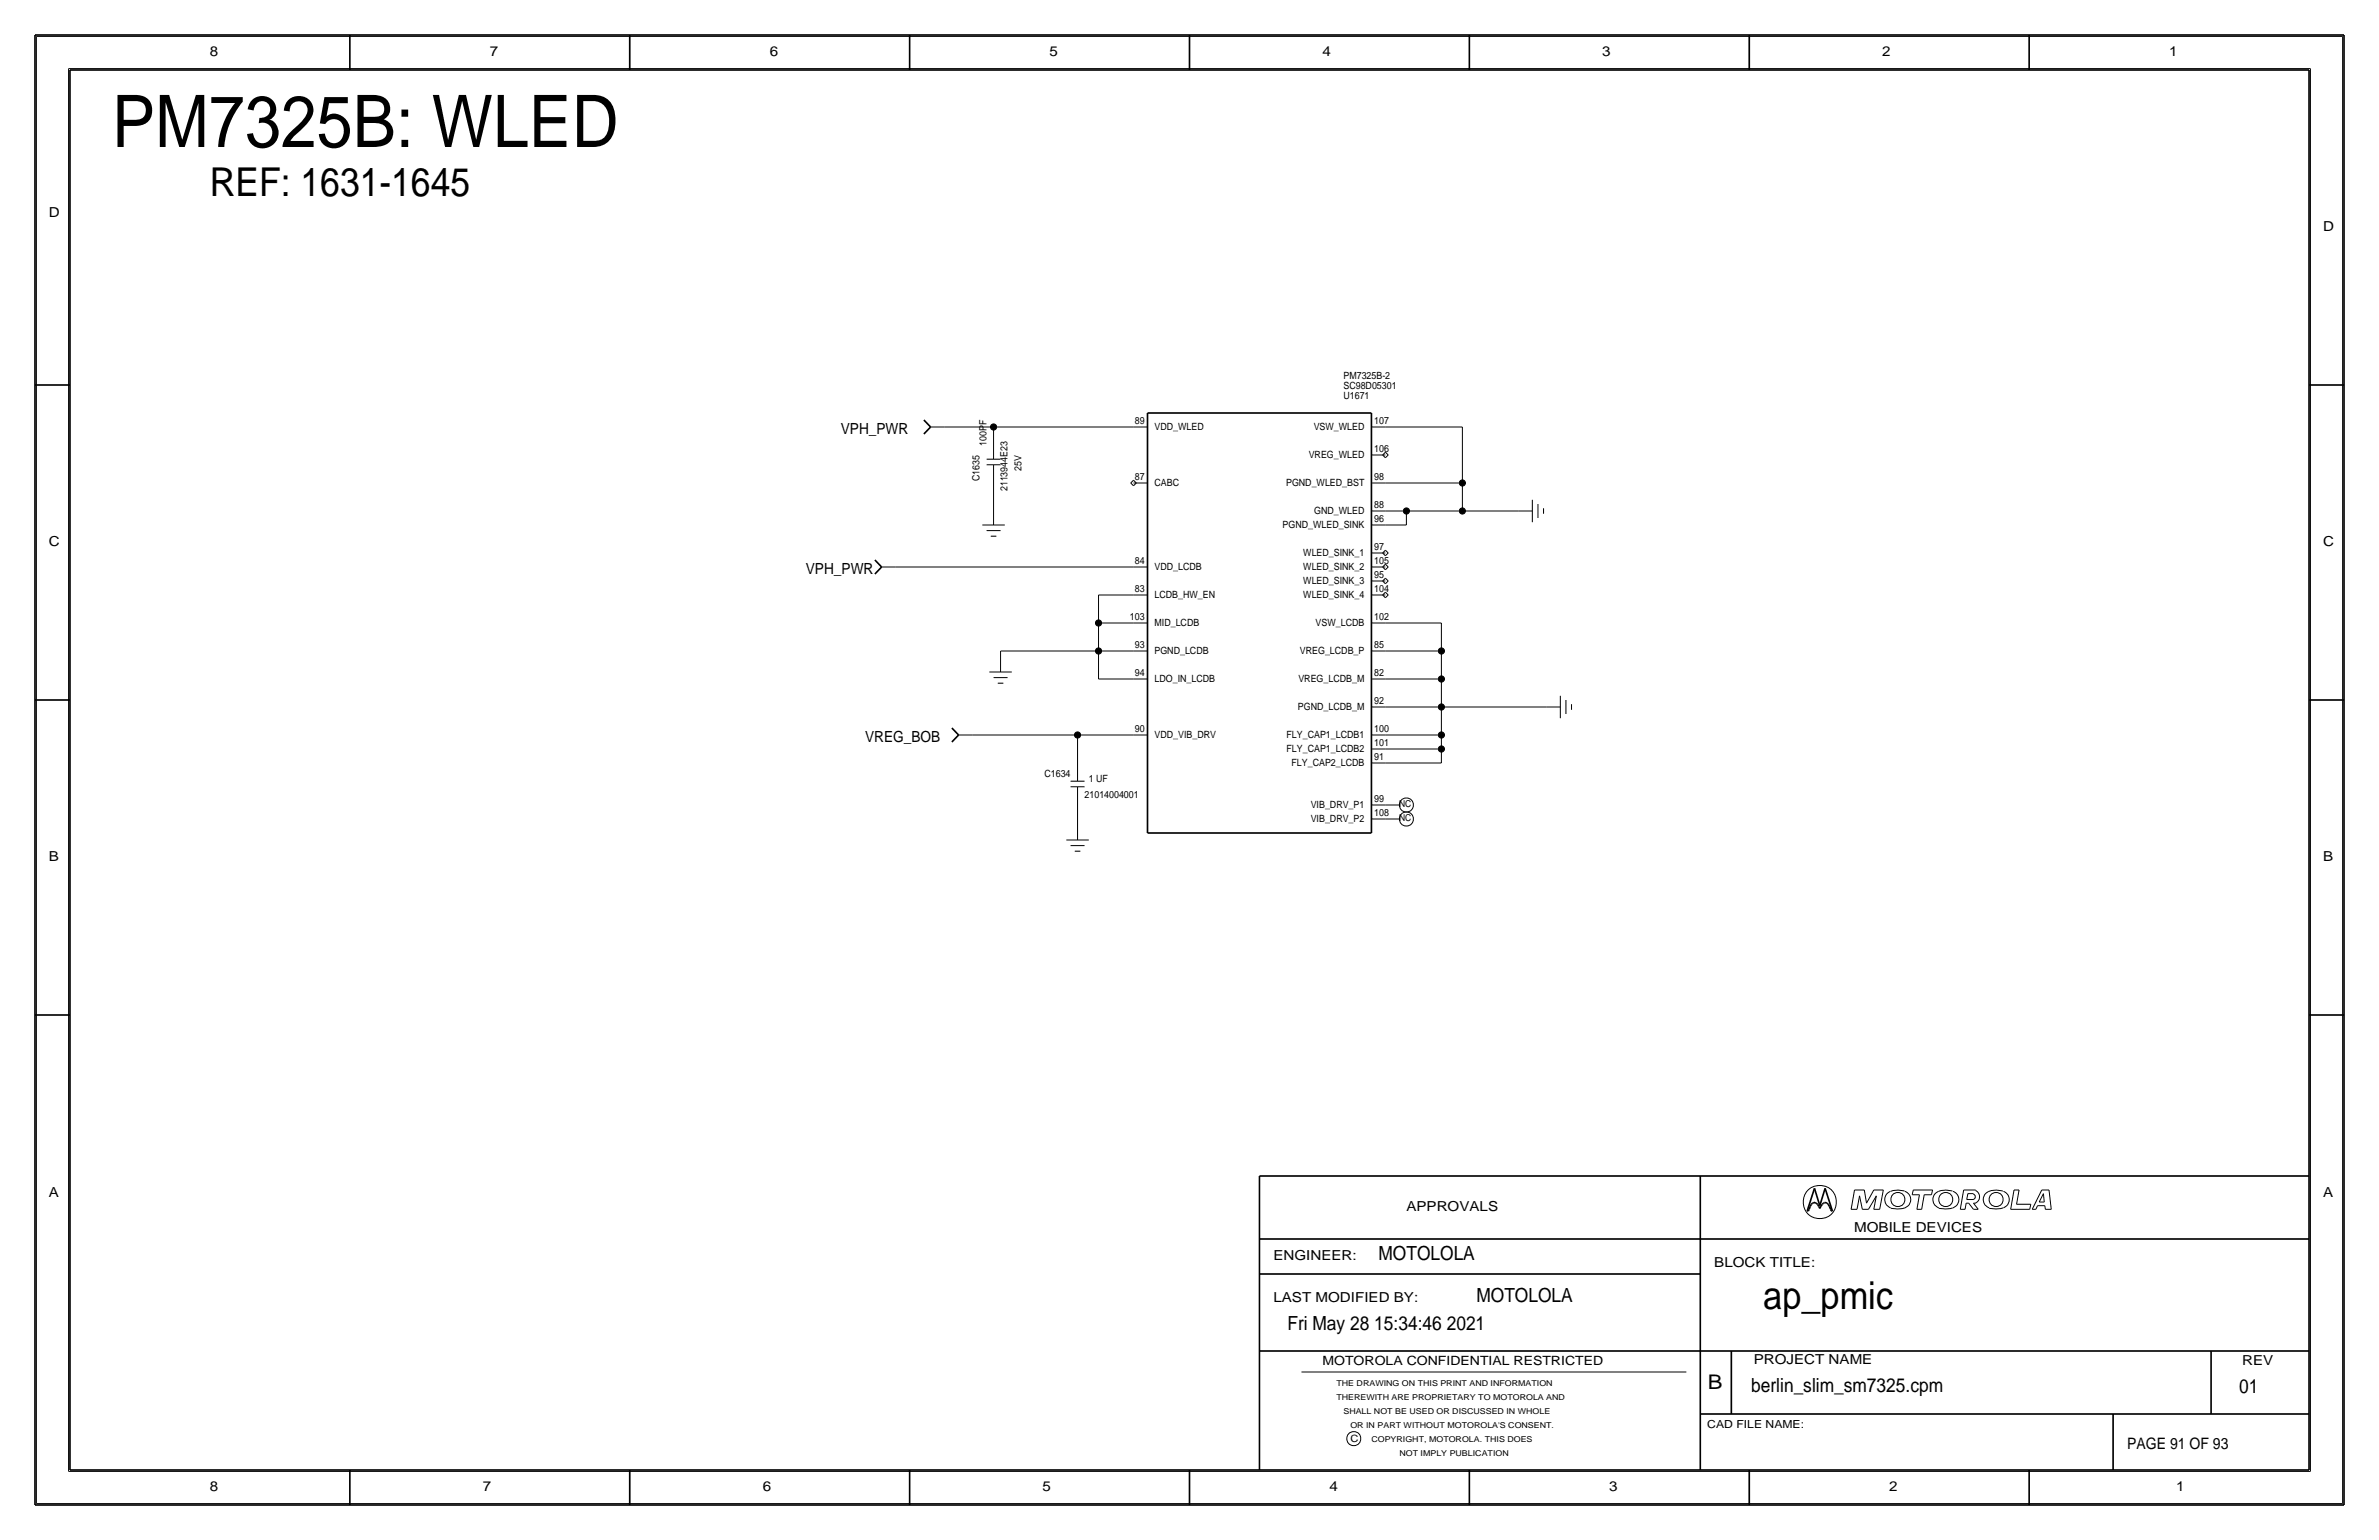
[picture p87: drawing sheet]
<svg xmlns="http://www.w3.org/2000/svg" width="432mm" height="279mm" viewBox="0 0 432 279" stroke-linecap="round" stroke-linejoin="round" font-family="sans-serif">
<defs><g id="words">
<text font-size="13.2" x="20.3" y="26.7">PM7325B: WLED</text>
<text font-size="7.2" x="38.1" y="35.6">REF: 1631-1645</text>
<text font-size="7" x="320" y="237.5">ap_pmic</text>
<text font-size="3.7" x="310" y="252.1">B</text>
<g font-size="3.5">
<text x="250.2" y="228.6">MOTOLOLA</text>
<text x="268" y="236.2">MOTOLOLA</text>
<text x="233.7" y="241.3">Fri May 28 15:34:46 2021</text>
<text x="317.9" y="252.6">berlin_slim_sm7325.cpm</text>
<text x="406.4" y="252.7">01</text>
</g>
<text font-size="2.9" x="386.1" y="262.9">PAGE 91 OF 93</text>
<g font-size="2.8">
<text x="152.6" y="78.7">VPH_PWR</text>
<text x="146.3" y="104.1">VPH_PWR</text>
<text x="157" y="134.6">VREG_BOB</text>
</g>
<g font-size="2.5">
<text x="38.1" y="10.2">8</text>
<text x="88.9" y="10.2">7</text>
<text x="139.7" y="10.2">6</text>
<text x="190.5" y="10.2">5</text>
<text x="240" y="10.2">4</text>
<text x="290.8" y="10.2">3</text>
<text x="341.6" y="10.2">2</text>
<text x="393.7" y="10.2">1</text>
<text x="8.9" y="39.4">D</text>
<text x="421.6" y="41.9">D</text>
<text x="8.9" y="99.1">C</text>
<text x="421.6" y="99.1">C</text>
<text x="8.9" y="156.2">B</text>
<text x="421.6" y="156.2">B</text>
<text x="8.9" y="217.2">A</text>
<text x="255.3" y="219.7">APPROVALS</text>
<text x="421.6" y="217.2">A</text>
<text x="336.5" y="223.5">MOBILE DEVICES</text>
<text x="231.1" y="228.6">ENGINEER:</text>
<text x="311.1" y="229.9">BLOCK TITLE:</text>
<text x="231.1" y="236.2">LAST MODIFIED BY:</text>
<text x="318.3" y="247.5">PROJECT NAME</text>
<text x="407" y="247.6">REV</text>
<text x="38.1" y="270.5">8</text>
<text x="87.6" y="270.5">7</text>
<text x="138.4" y="270.5">6</text>
<text x="189.2" y="270.5">5</text>
<text x="241.3" y="270.5">4</text>
<text x="292.1" y="270.5">3</text>
<text x="342.9" y="270.5">2</text>
<text x="395" y="270.5">1</text>
</g>
<text font-size="2.3" x="240" y="247.6">MOTOROLA CONFIDENTIAL RESTRICTED</text>
<text font-size="2" x="309.9" y="259.1">CAD FILE NAME:</text>
<g font-size="1.8">
<text x="243.8" y="70.6">SC98D05301</text>
<text x="243.8" y="68.7">PM7325B-2</text>
<text x="206" y="77">89</text>
<text x="243.8" y="72.4">U1671</text>
<text x="249.4" y="77">107</text>
<text x="179.1" y="80.9" transform="rotate(-90 179.1 80.9)">100PF</text>
<text x="209.6" y="78.1">VDD_WLED</text>
<text x="237.5" y="83.2">VREG_WLED</text>
<text x="238.4" y="78.1">VSW_WLED</text>
<text x="249.4" y="82">106</text>
<text x="177.8" y="87.3" transform="rotate(-90 177.8 87.3)">C1635</text>
<text x="182.9" y="89.1" transform="rotate(-90 182.9 89.1)">2113944E23</text>
<text x="185.4" y="85.4" transform="rotate(-90 185.4 85.4)">25V</text>
<text x="206" y="87.1">87</text>
<text x="209.6" y="88.2">CABC</text>
<text x="233.4" y="88.2">PGND_WLED_BST</text>
<text x="249.4" y="87.1">98</text>
<text x="232.8" y="95.9">PGND_WLED_SINK</text>
<text x="238.5" y="93.3">GND_WLED</text>
<text x="249.4" y="92.2">88</text>
<text x="249.4" y="94.7">96</text>
<text x="236.6" y="100.9">WLED_SINK_1</text>
<text x="249.4" y="99.8">97</text>
<text x="206" y="102.4">84</text>
<text x="206" y="107.4">83</text>
<text x="209.6" y="103.5">VDD_LCDB</text>
<text x="236.6" y="103.5">WLED_SINK_2</text>
<text x="236.6" y="106">WLED_SINK_3</text>
<text x="249.4" y="102.4">105</text>
<text x="249.4" y="104.9">95</text>
<text x="249.4" y="107.4">104</text>
<text x="205.1" y="112.5">103</text>
<text x="209.6" y="108.6">LCDB_HW_EN</text>
<text x="209.6" y="113.6">MID_LCDB</text>
<text x="236.6" y="108.6">WLED_SINK_4</text>
<text x="238.8" y="113.6">VSW_LCDB</text>
<text x="249.4" y="112.5">102</text>
<text x="206" y="117.6">93</text>
<text x="209.6" y="118.7">PGND_LCDB</text>
<text x="235.9" y="118.7">VREG_LCDB_P</text>
<text x="249.4" y="117.6">85</text>
<text x="206" y="122.7">94</text>
<text x="209.6" y="123.8">LDO_IN_LCDB</text>
<text x="235.7" y="123.8">VREG_LCDB_M</text>
<text x="249.4" y="122.7">82</text>
<text x="235.6" y="128.9">PGND_LCDB_M</text>
<text x="249.4" y="127.8">92</text>
<text x="206" y="132.8">90</text>
<text x="209.5" y="134">VDD_VIB_DRV</text>
<text x="233.5" y="134">FLY_CAP1_LCDB1</text>
<text x="233.5" y="136.5">FLY_CAP1_LCDB2</text>
<text x="249.4" y="137.9">91</text>
<text x="249.4" y="135.4">101</text>
<text x="249.4" y="132.8">100</text>
<text x="189.6" y="141">C1634</text>
<text x="197.6" y="141.9">1 UF</text>
<text x="234.4" y="139">FLY_CAP2_LCDB</text>
<text x="196.9" y="144.8">21014004001</text>
<text x="237.9" y="146.7">VIB_DRV_P1</text>
<text x="237.9" y="149.2">VIB_DRV_P2</text>
<text x="249.4" y="148.1">108</text>
<text x="249.4" y="145.5">99</text>
<text x="245.1" y="261.6">C</text>
</g>
<g font-size="1.7">
<text x="254" y="149">NC</text>
<text x="254" y="146.5">NC</text>
</g>
<g font-size="1.5">
<text x="242.6" y="251.5">THE DRAWING ON THIS PRINT AND INFORMATION</text>
<text x="242.6" y="254">THEREWITH ARE PROPRIETARY TO MOTOROLA AND</text>
<text x="243.8" y="256.5">SHALL NOT BE USED OR DISCUSSED IN WHOLE</text>
<text x="245.1" y="259.1">OR IN PART WITHOUT MOTOROLA'S CONSENT.</text>
<text x="248.9" y="261.6">COPYRIGHT, MOTOROLA. THIS DOES</text>
<text x="254" y="264.2">NOT IMPLY PUBLICATION</text>
</g>
</g></defs>
<g fill="none" stroke="#000" stroke-width=".18">
<path d="M6.6 6.6h418.6zM6.6 6.6v266.2zM12.4 12.4v254.6zM12.4 12.4h407zM419.4 12.4v254.6zM425.2 6.6v266.2zM168.9 77.5h2.5zM171.4 77.5h8.9zM180.3 77.5h25.4zM180.3 77.5v1.2zM180.3 78.7v4.6zM205.7 77.5h2.6z"/>
<path d="M248.9 77.5h2.6zM251.5 77.5h13.9zM265.4 77.5v10.1zM178.3 95.2h4.1zM179.1 84.3h2.5zM179.1 96.3h2.5zM179.1 83.3h2.5zM179.8 97.3h1zM180.3 88.9v3.8zM180.3 84.3v4.6zM180.3 92.7v2.5zM205.2 87.6l.5-.5z"/>
<path d="M205.2 87.6l.5 .5zM205.7 87.1l.5 .5zM205.7 87.6h2.6zM206.2 87.6l-.5 .5zM248.9 95.2h2.6zM248.9 92.7h2.6zM248.9 87.6h2.6zM248.9 82.5h2.6zM251 82.5l.5-.5zM251 82.6l.5 .5zM251.5 87.6h13.9zM251.5 92.7h3.8z"/>
<path d="M251.5 95.2h3.8zM251.5 99.8l.5 .5zM251.5 82l.5 .5zM252 82.5l-.5 .6zM255.3 92.7h10.1zM255.3 92.7v2.5zM265.4 87.6v5.1zM265.4 92.7h10.2zM275.6 92.7h2.5zM278.1 90.7v4zM279.1 91.4v2.6zM280.2 92.2v1z"/>
<path d="M160 102.9h2.6zM162.6 102.9h43.1zM181.6 118.1v1.3zM181.6 119.4v2.5zM181.6 118.1h17.8zM199.4 118.1v5.1zM199.4 118.1h6.3zM199.4 113v5.1zM199.4 113h6.3zM199.4 107.9v5.1zM199.4 107.9h6.3zM205.7 118.1h2.6z"/>
<path d="M205.7 113h2.6zM205.7 107.9h2.6zM205.7 102.9h2.6zM248.9 118.1h2.6zM248.9 113h2.6zM248.9 107.9h2.6zM248.9 105.4h2.6zM248.9 102.9h2.6zM248.9 100.3h2.6zM251 107.9l.5-.5zM251 105.4l.5-.5zM251 102.9l.5-.5z"/>
<path d="M251 100.3l.5-.5zM251 108l.5 .5zM251 105.4l.5 .5zM251 102.9l.5 .5zM251 100.3l.5 .5zM251.5 118.1h10.1zM251.5 113h10.1zM251.5 107.4l.5 .5zM251.5 104.9l.5 .5zM251.5 102.4l.5 .5zM252 107.9l-.5 .6zM252 105.4l-.5 .5z"/>
<path d="M252 102.9l-.5 .5zM252 100.3l-.5 .5zM261.6 118.1v5.1zM261.6 113v5.1zM174 133.3h2.5zM176.5 133.3h19.1zM179.6 121.9h4zM180.3 122.9h2.6zM181.1 124h1zM195.6 133.3h10.1zM195.6 133.3v3.9zM195.6 137.2v4.5z"/>
<path d="M199.4 123.2h6.3zM205.7 133.3h2.6zM205.7 123.2h2.6zM248.9 138.4h2.6zM248.9 135.9h2.6zM248.9 133.3h2.6zM248.9 128.3h2.6zM248.9 123.2h2.6zM251.5 133.3h10.1zM251.5 128.3h10.1zM251.5 123.2h10.1zM251.5 135.9h10.1z"/>
<path d="M251.5 138.4h10.1zM261.6 128.3v5zM261.6 133.4v2.5zM261.6 123.2v5.1zM261.6 128.3h19.1zM261.6 135.9v2.5zM280.7 128.3h2.5zM283.2 126.2v4.1zM284.2 127v2.5zM285.2 127.8v1zM193.5 152.4h4.1zM194.3 153.4h2.5z"/>
<path d="M194.3 141.7h2.5zM194.3 142.7h2.5zM195.1 154.4h1zM195.6 147.3v2.6zM195.6 149.9v2.5zM195.6 142.7v4.6zM248.9 148.6h2.6zM248.9 146h2.6zM251.5 148.6h2.5zM251.5 146h2.5zM336 219.4h1.1zM336.6 215.9h1.8z"/>
<path d="M336.6 215.9l-.6 3.5zM337.5 217l-.4 2.4zM337.5 217l.5 2.4zM338 219.4h1.1zM338.4 215.9l.4 2.4zM340.1 219.4h1.1zM340.1 215.9h1.7zM340.1 215.9l-1.3 2.4zM340.6 217l-1.5 2.4zM340.6 217l-.5 2.4zM341.8 215.9l-.6 3.5zM343.1 216.2a1.6 1.6 0 0 0-1 1.5 1.6 1.6 0 0 0 1.1 1.5"/>
<path d="M345.7 216.1h-.2a4 4 0 0 0-2.3 .1M345.7 216.2a1.59 1.59 0 0 1 1.1 1.5 1.59 1.59 0 0 1-1.1 1.5 5.1 5.1 0 0 1-2.5 0M347.1 216.8h1.3zM347.3 215.9l-.2 .9zM347.3 215.9h3.5zM347.9 219.4h.9zM348.4 216.8l-.5 2.6zM349.2 216.8l-.4 2.6zM349.2 216.8h1.4zM350.8 215.9l-.2 .9zM354.4 216.1a3.1 3.1 0 0 0-3.3 .7 1.62 1.62 0 0 0 .8 2.4M354.4 219.2a5.1 5.1 0 0 1-2.5 0"/>
<path d="M354.5 216.2a1.59 1.59 0 0 1 1 1.5 1.59 1.59 0 0 1-1 1.5M355.8 219.4h.9zM356.4 215.9l-.6 3.5zM356.4 215.9h2.2zM356.9 218.3l-.2 1.1zM356.9 218.3h.4zM357 217.6h1.2zM357.2 216.6l-.2 1zM357.2 216.6h1zM357.3 218.3l.9 1.1zM358.1 216.7a.5 .5 0 0 1 .4 .4 .5 .5 0 0 1-.4 .5M358.2 219.4h.9z"/>
<path d="M358.2 218.3l.9 1.1zM358.2 218.3h.4zM358.5 216a1.24 1.24 0 0 1 .8 1.1 1.24 1.24 0 0 1-.8 1.2M363.5 216.1a3.1 3.1 0 0 0-3.3 .7 1.62 1.62 0 0 0 .8 2.4M363.6 219.2a5.1 5.1 0 0 1-2.6 0M363.6 216.2a1.59 1.59 0 0 1 1.1 1.5 1.59 1.59 0 0 1-1.1 1.5M364.9 219.4h3.5zM365.6 215.9l-.7 3.5zM365.6 215.9h.9zM366 218.5h2.6zM366.5 215.9l-.5 2.6zM368.6 218.5l-.2 .9z"/>
<path d="M368.9 219.4h.6zM369.8 218.7h1.3zM369.8 218.7l-.3 .7zM370.1 218.1h.9zM370.6 215.9l-1.7 3.5zM370.6 215.9h1.3zM370.9 216.6l-.8 1.5zM370.9 216.6l.1 1.5zM371.1 218.7l.1 .7zM371.2 219.4h1.1zM371.9 215.9l.4 3.5zM236.2 248.9h69.9z"/>
<path d="M6.6 272.8h418.6zM12.4 267h407z"/>
<circle cx="255.3" cy="148.6" r="1.28"/>
<circle cx="255.3" cy="146.1" r="1.28"/>
<circle cx="330.3" cy="218.1" r="3"/>
<circle cx="344.5" cy="217.6" r="1.28"/>
<circle cx="353.2" cy="217.6" r="1.28"/>
<circle cx="362.3" cy="217.6" r="1.28"/>
<circle cx="245.7" cy="261" r="1.28"/>
</g>
<g fill="#000" stroke="#000" stroke-width=".18">
<circle cx="180.3" cy="77.5" r=".56"/>
<circle cx="255.3" cy="92.7" r=".56"/>
<circle cx="265.4" cy="92.7" r=".56"/>
<circle cx="265.4" cy="87.6" r=".56"/>
<circle cx="199.4" cy="113" r=".56"/>
<circle cx="199.4" cy="118.1" r=".56"/>
<circle cx="261.6" cy="118.1" r=".56"/>
<circle cx="195.6" cy="133.3" r=".56"/>
<circle cx="261.6" cy="128.3" r=".56"/>
<circle cx="261.6" cy="133.3" r=".56"/>
<circle cx="261.6" cy="123.2" r=".56"/>
<circle cx="261.6" cy="135.9" r=".56"/>
</g>
<g fill="none" stroke="#000" stroke-width=".3">
<path d="M6.3 6.4v266.7zM6.4 6.4h419zM12.7 12.7h406.4zM12.7 12.7v254zM63.5 6.4v6.3zM114.3 6.4v6.3zM165.1 6.4v6.3zM215.9 6.3v6.4zM266.7 6.4v6.3zM317.5 6.4v6.3zM368.3 6.4v6.3zM419.1 12.7v254z"/>
<path d="M425.4 6.4v266.7zM6.3 69.8h6.4zM167.7 76.2l1.2 1.3zM168.9 77.5l-1.2 1.2zM208.3 74.9h40.6zM208.3 74.9v76.2zM248.9 74.9v76.2zM419.1 69.8h6.3zM158.8 101.6l1.2 1.3zM160 102.9l-1.2 1.2zM6.3 127h6.4zM172.8 132.1l1.2 1.2z"/>
<path d="M174 133.4l-1.2 1.2zM419.1 127h6.3zM208.3 151.1h40.6zM6.3 184.1h6.4zM419.1 184.1h6.3zM228.6 213.4v53.3zM228.6 213.4h190.5zM308.6 213.4v53.3zM328 219.7h.2zM328.4 219.4l-.2 .3zM328.6 218.8l-.2 .6zM328.8 218.5l-.2 .3z"/>
<path d="M329 218.3l.2-.1zM329 218.3l-.2 .2zM329.2 218.2h.2zM329.3 215.6l-1.3 4.1zM329.3 215.6l1 3.1zM329.4 218.2l.2 .1zM329.6 218.3l.3 .2zM329.9 218.5l.2 .3zM330.1 218.8l.2 .5zM330.5 218.8l-.2 .5zM330.8 218.5l-.3 .3zM331 218.3l-.2 .2z"/>
<path d="M331 218.3l.2-.1zM331.2 218.2h.2zM331.3 215.6l1.3 4.1zM331.3 215.6l-1 3.1zM331.4 218.2l.2 .1zM331.6 218.3l.2 .2zM331.8 218.5l.2 .3zM332 218.8l.3 .6zM332.3 219.4l.1 .3zM332.4 219.7h.2zM228.6 231.1h80zM228.6 224.8h190.5z"/>
<path d="M228.6 245.1h190.5zM308.6 256.5h110.5zM314.2 245.1v11.4zM383.5 256.5v10.2zM401.3 245.1v11.4zM6.4 273h419zM12.7 266.7h406.4zM63.5 266.7v6.4zM114.3 266.7v6.4zM165.1 266.7v6.4zM215.9 266.7v6.3zM266.7 266.7v6.4z"/>
<path d="M317.5 266.7v6.4zM368.3 266.7v6.4z"/>
</g>
<use href="#words"/>
</svg>
